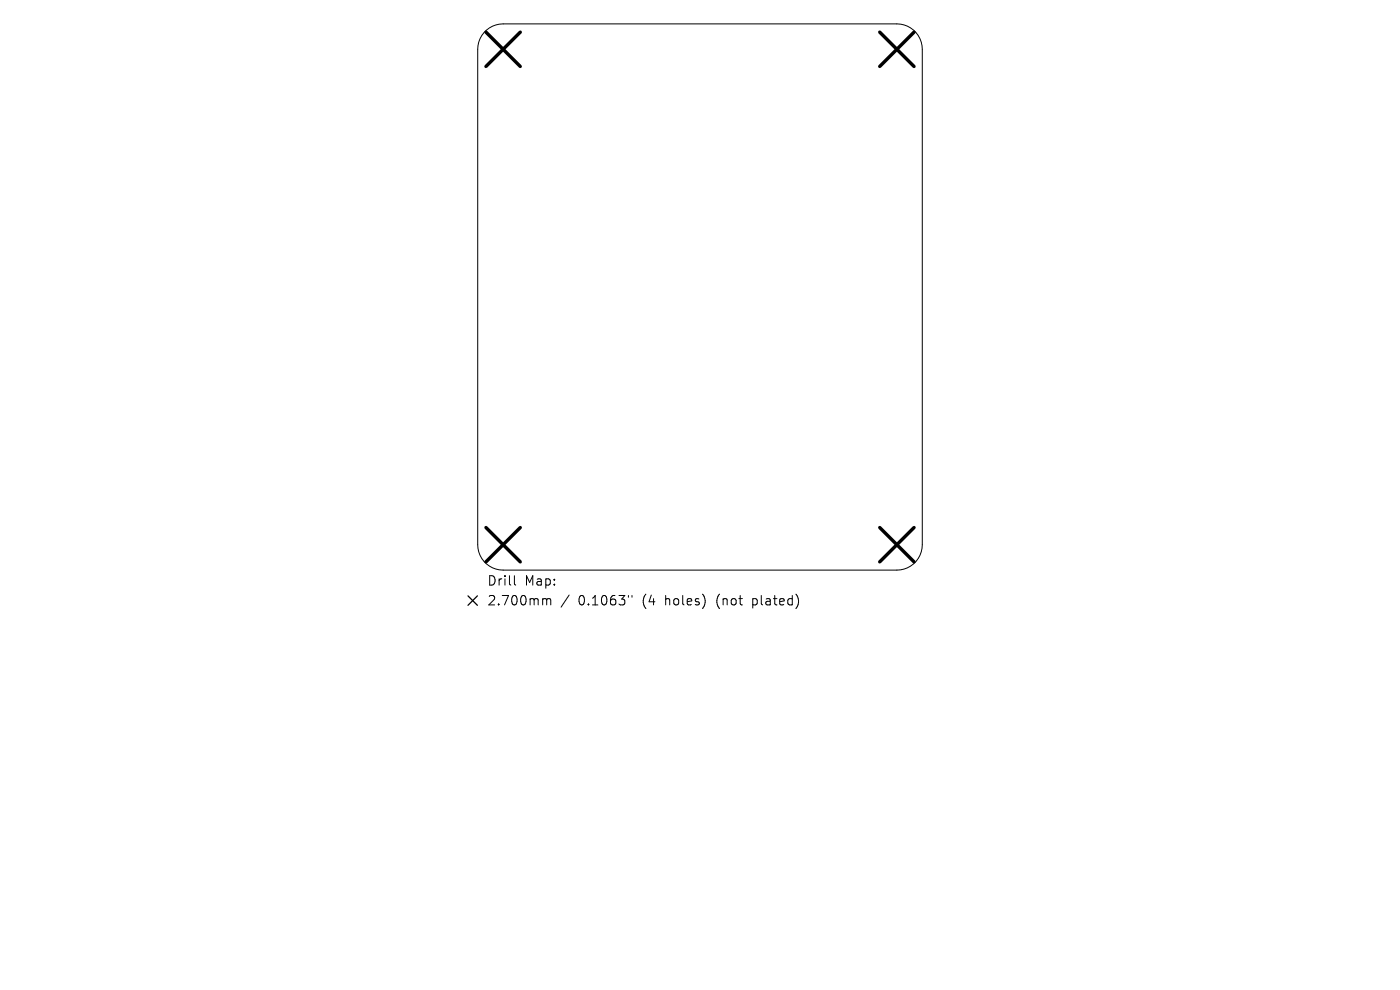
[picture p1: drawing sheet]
<svg xmlns="http://www.w3.org/2000/svg" width="297mm" height="210mm" viewBox="0 0 297 210" stroke-linecap="round" stroke-linejoin="round" font-family="sans-serif">
<defs><g id="words">
<g font-size="2.8">
<text x="103.3" y="124.5">Drill</text>
<text x="111.3" y="124.5">Map:</text>
<text x="103.3" y="128.7">2.700mm</text>
<text x="122.7" y="128.7">0.1063&quot;</text>
<text x="136.4" y="128.7">(4</text>
<text x="141.4" y="128.7">holes)</text>
<text x="152.5" y="128.7">(not</text>
<text x="160.3" y="128.7">plated)</text>
</g>
</g></defs>
<path d="M102.7 6.9a5.4 5.4 0 0 1 4-1.8h83.6a5.4 5.4 0 0 1 5.4 5.4v105a5.4 5.4 0 0 1-5.4 5.4h-83.6a5.4 5.4 0 0 1-5.4-5.4v-105a5.4 5.4 0 0 1 1.4-3.6zM109.1 122.1v1.7l.3 .3M115.4 127l.5 .1 .1 .2M116 127.3l.3-.3 .4 .1 .1 1.2M116 127.3v1M120.7 126.2l-1.7 2.6M133.3 126.3v.4M134.1 126.3v.4" fill="none" stroke="#000" stroke-width=".21"/>
<path d="M103.1 6.8l7.3 7.3M110.4 6.8l-7.3 7.3M186.6 6.8l7.3 7.3M193.9 6.8l-7.3 7.3M103.1 111.9l7.3 7.3M110.4 111.9l-7.3 7.3M186.6 111.9l7.3 7.3M193.9 111.9l-7.3 7.3" fill="none" stroke="#000" stroke-width=".73"/>
<path d="M99.3 126.4l2 2M101.3 126.4l-2 2" fill="none" stroke="#000" stroke-width=".27"/>
<use href="#words"/>
</svg>
